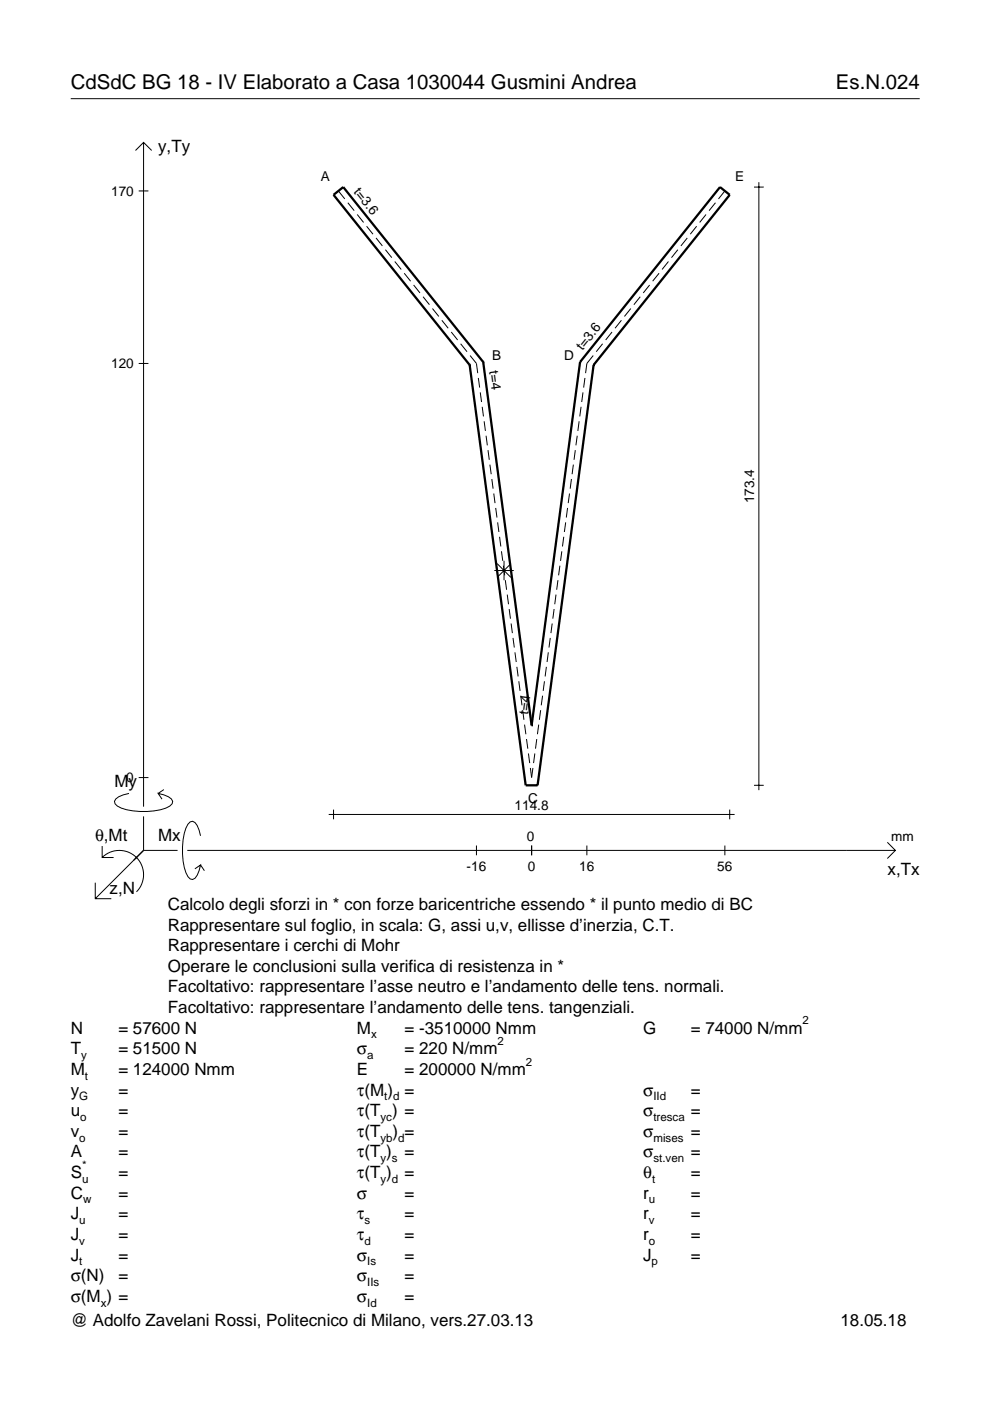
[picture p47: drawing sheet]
<svg xmlns="http://www.w3.org/2000/svg" width="210mm" height="297mm" viewBox="0 0 210 297" stroke-linecap="round" stroke-linejoin="round" font-family="sans-serif">
<defs><g id="words">
<g font-size="4.3">
<text x="15" y="18.9">CdSdC BG 18 - IV Elaborato a Casa 1030044 Gusmini Andrea</text>
<text x="177.2" y="18.9">Es.N.024</text>
</g>
<g font-size="3.6">
<text x="33.5" y="32.3">y,Ty</text>
<text x="24.3" y="166.9">My</text>
<text x="20.1" y="178.2">θ,Mt</text>
<text x="33.5" y="178.2">Mx</text>
<text x="188.2" y="185.5">x,Tx</text>
<text x="23.2" y="189.6">z,N</text>
<text x="35.6" y="192.9">Calcolo degli sforzi in * con forze baricentriche essendo * il punto medio di BC</text>
<text x="35.6" y="197.3">Rappresentare sul foglio, in scala: G, assi u,v, ellisse d’inerzia, C.T.</text>
<text x="35.6" y="201.7">Rappresentare i cerchi di Mohr</text>
<text x="35.6" y="206">Operare le conclusioni sulla verifica di resistenza in *</text>
<text x="35.6" y="210.4">Facoltativo: rappresentare l’asse neutro e l’andamento delle tens. normali.</text>
<text x="35.6" y="214.8">Facoltativo: rappresentare l’andamento delle tens. tangenziali.</text>
<text x="15" y="219.2">N</text>
<text x="25.1" y="219.2">= 57600 N</text>
<text x="75.7" y="219.2">M</text>
<text x="85.8" y="219.2">= -3510000 Nmm</text>
<text x="136.4" y="219.2">G</text>
<text x="146.5" y="219.2">= 74000 N/mm</text>
<text x="15" y="227.9">M</text>
<text x="15" y="223.5">T</text>
<text x="25.1" y="227.9">= 124000 Nmm</text>
<text x="25.1" y="223.5">= 51500 N</text>
<text x="75.7" y="223.5">σ</text>
<text x="75.7" y="227.9">E</text>
<text x="85.8" y="223.5">= 220 N/mm</text>
<text x="85.8" y="227.9">= 200000 N/mm</text>
<text x="15" y="232.3">y</text>
<text x="25.1" y="232.3">=</text>
<text x="75.7" y="232.3">τ(M ) =</text>
<text x="136.4" y="232.3">σ</text>
<text x="146.5" y="232.3">=</text>
<text x="15" y="236.7">u</text>
<text x="25.1" y="236.7">=</text>
<text x="75.7" y="236.7">τ(T ) =</text>
<text x="136.4" y="236.7">σ</text>
<text x="146.5" y="236.7">=</text>
<text x="15" y="245.4">A</text>
<text x="15" y="241">v</text>
<text x="25.1" y="241">=</text>
<text x="25.1" y="245.4">=</text>
<text x="75.7" y="245.4">τ(T )</text>
<text x="75.7" y="241">τ(T</text>
<text x="83.3" y="241">) =</text>
<text x="85.8" y="245.4">=</text>
<text x="136.4" y="241">σ</text>
<text x="136.4" y="245.4">σ</text>
<text x="146.5" y="241">=</text>
<text x="146.5" y="245.4">=</text>
<text x="15" y="249.8">S</text>
<text x="25.1" y="249.8">=</text>
<text x="75.7" y="249.8">τ(T )</text>
<text x="85.8" y="249.8">=</text>
<text x="136.4" y="249.8">θ</text>
<text x="146.5" y="249.8">=</text>
<text x="15" y="254.2">C</text>
<text x="25.1" y="254.2">=</text>
<text x="75.7" y="254.2">σ</text>
<text x="85.8" y="254.2">=</text>
<text x="136.4" y="254.2">r</text>
<text x="146.5" y="254.2">=</text>
<text x="15" y="262.9">J</text>
<text x="15" y="258.5">J</text>
<text x="25.1" y="262.9">=</text>
<text x="25.1" y="258.5">=</text>
<text x="75.7" y="258.5">τ</text>
<text x="75.7" y="262.9">τ</text>
<text x="85.8" y="258.5">=</text>
<text x="85.8" y="262.9">=</text>
<text x="136.4" y="262.9">r</text>
<text x="136.4" y="258.5">r</text>
<text x="146.5" y="262.9">=</text>
<text x="146.5" y="258.5">=</text>
<text x="15" y="267.3">J</text>
<text x="25.1" y="267.3">=</text>
<text x="75.7" y="267.3">σ</text>
<text x="85.8" y="267.3">=</text>
<text x="136.4" y="267.3">J</text>
<text x="146.5" y="267.3">=</text>
<text x="15" y="271.7">σ(N)</text>
<text x="25.1" y="271.7">=</text>
<text x="75.7" y="271.7">σ</text>
<text x="85.8" y="271.7">=</text>
<text x="15" y="276">σ(M ) =</text>
<text x="15" y="281.2">@ Adolfo Zavelani Rossi, Politecnico di Milano, vers.27.03.13</text>
<text x="75.7" y="276">σ</text>
<text x="85.8" y="276">=</text>
<text x="178.2" y="281.2">18.05.18</text>
</g>
<g font-size="2.9">
<text x="23.6" y="41.5">170</text>
<text x="68" y="38.4">A</text>
<text x="74.9" y="40.6" transform="rotate(51 74.9 40.6)">t=3.6</text>
<text x="155.9" y="38.4">E</text>
<text x="104.3" y="76.3">B</text>
<text x="119.6" y="76.3">D</text>
<text x="123.5" y="74.5" transform="rotate(-51 123.5 74.5)">t=3.6</text>
<text x="23.6" y="78.1">120</text>
<text x="103.7" y="78.7" transform="rotate(82 103.7 78.7)">t=4</text>
<text x="159.9" y="106.7" transform="rotate(-90 159.9 106.7)">173.4</text>
<text x="112" y="151.6" transform="rotate(-82 112 151.6)">t=4</text>
<text x="26.8" y="165.9">0</text>
<text x="109.1" y="171.7">114.8</text>
<text x="112" y="170.2">C</text>
<text x="111.7" y="178.2">0</text>
<text x="189" y="178.2">mm</text>
<text x="98.9" y="184.7">-16</text>
<text x="111.9" y="184.7">0</text>
<text x="122.8" y="184.7">16</text>
<text x="152.1" y="184.7">56</text>
</g>
<g font-size="2.4">
<text x="78.7" y="220.2">x</text>
<text x="105.5" y="221.5">2</text>
<text x="170.2" y="217.2">2</text>
<text x="17.2" y="224.5">y</text>
<text x="77.9" y="224.5">a</text>
<text x="111.5" y="225.9">2</text>
<text x="16.8" y="233.3">G</text>
<text x="18" y="228.9">t</text>
<text x="81.5" y="233.3">t d</text>
<text x="138.5" y="233.3">IId</text>
<text x="17" y="237.7">o</text>
<text x="80.7" y="237.7">yc</text>
<text x="138.5" y="237.7">tresca</text>
<text x="16.8" y="242">o</text>
<text x="80.7" y="242">yb d</text>
<text x="138.5" y="242">mises</text>
<text x="17.4" y="250.8">u</text>
<text x="17.4" y="247.8">*</text>
<text x="80.7" y="246.4">y s</text>
<text x="80.7" y="250.8">y d</text>
<text x="138.2" y="250.8">t</text>
<text x="138.5" y="246.4">st.ven</text>
<text x="17.6" y="255.2">w</text>
<text x="137.6" y="255.2">u</text>
<text x="16.8" y="263.9">v</text>
<text x="16.8" y="259.5">u</text>
<text x="77.3" y="259.5">s</text>
<text x="77.3" y="263.9">d</text>
<text x="137.6" y="263.9">o</text>
<text x="137.6" y="259.5">v</text>
<text x="16.8" y="268.3">t</text>
<text x="77.9" y="268.3">Is</text>
<text x="138.2" y="268.3">p</text>
<text x="77.9" y="272.7">IIs</text>
<text x="21.4" y="277">x</text>
<text x="77.9" y="277">Id</text>
</g>
</g></defs>
<g fill="none" stroke="#000" stroke-width=".21">
<path d="M15 20.9h180M28.7 31.9l1.7-1.7 1.8 1.7M30.4 30.2v140.8M159.9 39.7h2M160.9 38.6v128.9M29.4 40.5h2.1M71.7 40.5l1.4 1.7M73.7 43l1.4 1.7M75.7 45.5l1.4 1.7M77.7 48l1.4 1.7M79.7 50.5l1.4 1.6M81.7 52.9l1.4 1.7"/>
<path d="M83.7 55.4l1.4 1.7M85.7 57.9l1.4 1.7M139.7 57.9l-1.3 1.7M141.7 55.4l-1.3 1.7M143.7 52.9l-1.3 1.7M145.7 50.5l-1.3 1.6M147.7 48l-1.3 1.7M149.7 45.5l-1.4 1.7M151.7 43l-1.4 1.7M153.7 40.5l-1.4 1.7M29.4 77.1h2.1M87.7 60.4l1.3 1.7"/>
<path d="M89.7 62.9l1.3 1.7M91.7 65.4l1.3 1.7M93.7 67.9l1.3 1.7M95.7 70.4l1.3 1.7M97.7 72.9l1.3 1.7M99.7 75.4l1.3 1.7 .3 2M125.8 75.4l-1.4 1.7-.2 2M127.8 72.9l-1.4 1.7M129.8 70.4l-1.4 1.7M131.8 67.9l-1.4 1.7M133.7 65.4l-1.3 1.7M135.7 62.9l-1.3 1.7"/>
<path d="M137.7 60.4l-1.3 1.7M101.4 80.1l.3 2.1M101.8 83.2l.3 2M102.2 86.3l.3 2M102.6 89.3l.3 2.1M103.1 92.4l.2 2M103.5 95.4l.2 2.1M103.9 98.5l.2 2M121.6 98.5l-.3 2M122 95.4l-.3 2.1M122.4 92.4l-.3 2M122.8 89.3l-.3 2.1"/>
<path d="M123.2 86.3l-.3 2M123.6 83.2l-.3 2M124 80.1l-.3 2.1M104.3 101.6l.2 2M104.7 104.6l.3 2.1M105.1 107.7l.3 2M105.4 119.5l2.9 2.9M105.5 110.8l.3 2M105.9 113.8l.3 2.1M106.3 116.9l.3 2M106.7 119.9l.3 2.1M106.9 118.9v4.1"/>
<path d="M108.3 119.5l-2.9 2.9M118.7 119.9l-.3 2.1M119.1 116.9l-.3 2M119.5 113.8l-.2 2.1M119.9 110.8l-.2 2M120.3 107.7l-.2 2M120.7 104.6l-.2 2.1M121.2 101.6l-.3 2M104.8 121h4.1M107.1 123l.3 2M107.5 126.1l.3 2M108 129.1l.2 2.1"/>
<path d="M108.4 132.2l.2 2M108.8 135.3l.2 2M109.2 138.3l.3 2.1M116.3 138.3l-.3 2.1M116.7 135.3l-.3 2M117.1 132.2l-.3 2M117.5 129.1l-.3 2.1M117.9 126.1l-.3 2M118.3 123l-.3 2M109.6 141.4l.3 2M110 144.4l.3 2.1M110.4 147.5l.3 2"/>
<path d="M110.8 150.6l.3 2M111.2 153.6l.3 2.1M111.6 156.7l.3 2M112 159.8l.3 2M113.4 159.8l-.3 2M113.8 156.7l-.3 2M114.2 153.6l-.3 2.1M114.6 150.6l-.2 2M115 147.5l-.2 2M115.4 144.4l-.2 2.1M115.8 141.4l-.2 2M21.7 179.4v2.4h2.4"/>
<path d="M27.3 168.2a3.6 3.6 0 0 0-3 1.7l.1 .5a5.6 5.6 0 0 0 3.8 1.5 13.4 13.4 0 0 0 7.8-1l.5-.5 .1-.5a3.6 3.6 0 0 0-3.1-1.7l.8 1.2M29.4 164.9h2.1M30.4 173.1v7.2M34.7 167.4l-1.2 .8M42.5 177.2a3.6 3.6 0 0 0-1.7-3.1l-.5 .2a5.7 5.7 0 0 0-1.5 3.7 13.3 13.3 0 0 0 1 7.9l.5 .5 .5 .1a3.6 3.6 0 0 0 1.7-3.1l-1.2 .8M69.7 172.7h86M70.7 171.7v2M101 179.3v2M112.4 162.8l.3 2.1 .3-2.1M112.7 179.3v2M124.4 179.3v2M153.7 179.3v2"/>
<path d="M154.7 171.7v2M159.9 166.5h2M188.1 178.6l1.7 1.7-1.7 1.7M20.2 187.2v3.3h3.4M21.7 181.8a5.1 5.1 0 0 1 7.2 0 5.1 5.1 0 0 1 0 7.3M30.4 180.3l-10.2 10.2M30.4 180.3h7.2M39.7 180.3h150.1M42.5 183.4l.8 1.2"/>
</g>
<path d="M99.6 77.4h.1M99.6 77.4l11.9 89.1h2.5l11.9-89.1M102.4 76.8h.1M102.4 76.8l-29.6-37.1-2.1 1.6 28.9 36.1M102.4 76.8l10.3 77M123 76.8h.1M123 76.8l-10.3 77M123 76.8l29.7-37.1 2 1.6-28.8 36.1M125.9 77.4h.1M112.7 153.8h.1" fill="none" stroke="#000" stroke-width=".48"/>
<use href="#words"/>
</svg>
